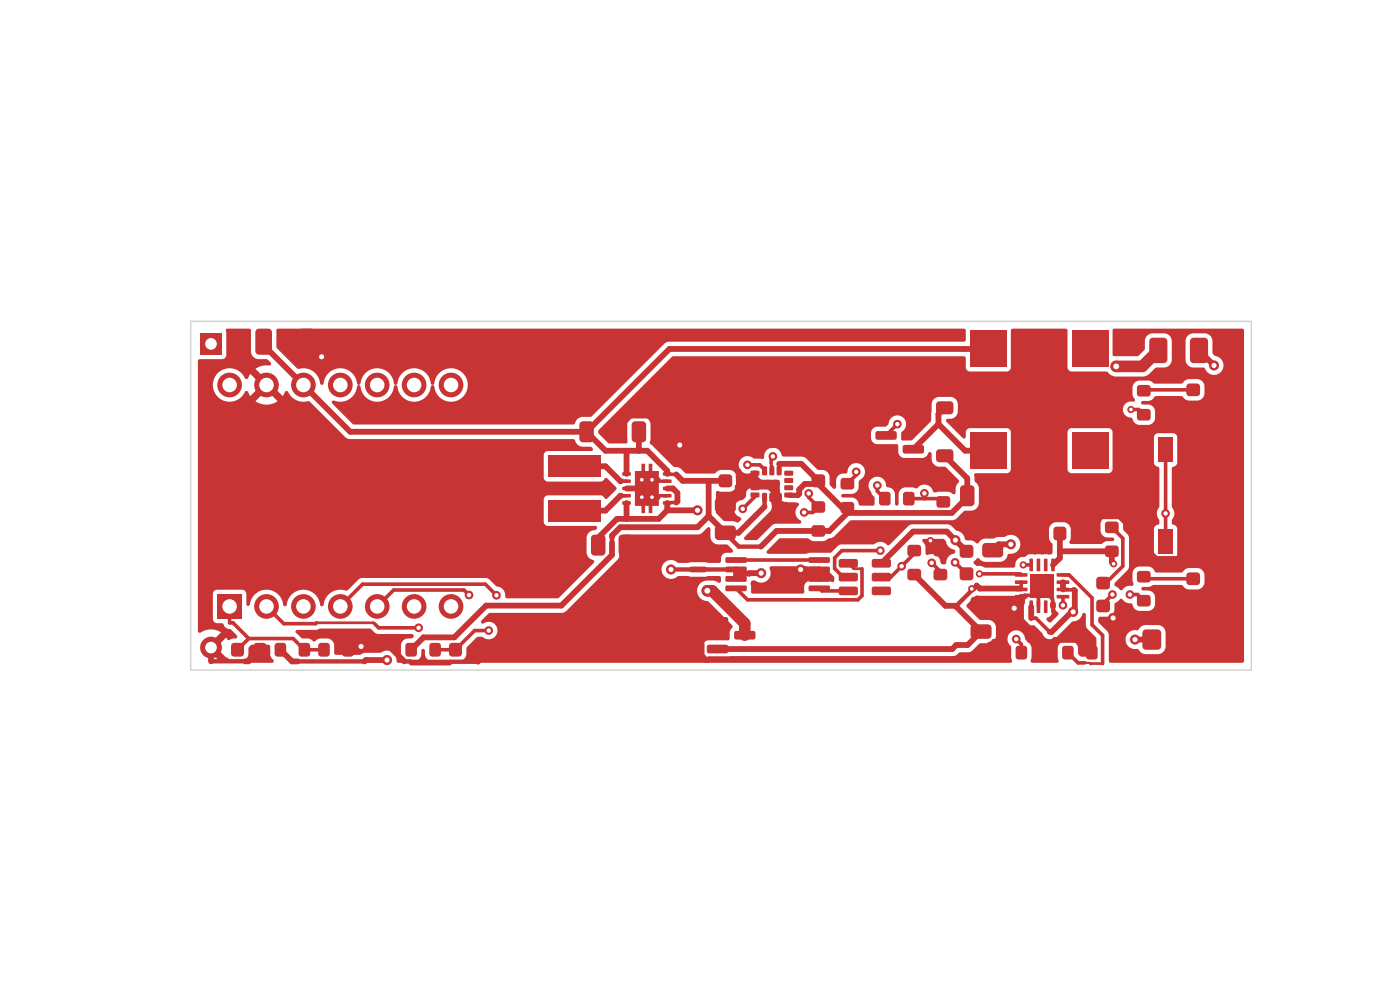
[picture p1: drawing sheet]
<svg xmlns="http://www.w3.org/2000/svg" width="297mm" height="210mm" viewBox="0 0 297 210" stroke-linecap="round" stroke-linejoin="round" font-family="sans-serif">
<g fill="#c83434">
<path d="M245.7 112.2h3.1v5.3h-3.1z"/>
<path d="M245.7 92.8h3.1v5.3h-3.1z"/>
<path d="M257.4 112.2h3.1v5.3h-3.1z"/>
<path d="M257.4 92.8h3.1v5.3h-3.1z"/>
<path d="M185.8 91.6l.4-.2 3.8 .1 .2 .4v1.1l-.4 .3h-3.8l-.3-.5z"/>
<path d="M185.8 97.4l.4-.1h3.8l.2 .5v1.1l-.4 .2h-3.8l-.3-.4z"/>
<path d="M191.6 94.5l.3-.1h3.8l.3 .4v1.1l-.4 .3h-3.8l-.3-.4z"/>
<path d="M206.1 132.7l.6-.3h2.9a.77 .77 0 0 1 .8 .8v1.5a.77 .77 0 0 1-.8 .8h-2.9a.77 .77 0 0 1-.8-.8v-1.5z"/>
<path d="M206.1 126.8l.6-.2h2.9a.77 .77 0 0 1 .8 .8v1.5a.77 .77 0 0 1-.8 .8h-2.9a.77 .77 0 0 1-.8-.8v-1.5z"/>
<path d="M198.8 105.4l.5-.2h1.7a.62 .62 0 0 1 .6 .7v1.2a.62 .62 0 0 1-.6 .6h-1.7a.62 .62 0 0 1-.7-.6v-1.2z"/>
<path d="M198.8 100.3l.5-.2h1.7a.62 .62 0 0 1 .6 .7v1.2a.62 .62 0 0 1-.6 .6h-1.7a.62 .62 0 0 1-.7-.6v-1.2z"/>
<path d="M154 118.3l4.2-.1 .2 .3v.7l-.3 .2h-4l-.2-.3z"/>
<path d="M154 120.3l4.2-.1 .2 .3v.7l-.3 .2h-4l-.2-.3z"/>
<path d="M154 122.3l4.2-.1 .2 .3v.7l-.3 .2h-4l-.2-.3z"/>
<path d="M154 124.3l4.2-.1 .2 .3v.7l-.3 .2h-4l-.2-.3z"/>
<path d="M171.6 124.3l4.3-.1 .2 .3-.1 .7-.2 .2h-4.1l-.2-.3z"/>
<path d="M171.6 122.3l4.3-.1 .2 .3-.1 .7-.2 .2h-4.1l-.2-.3z"/>
<path d="M171.6 120.3l4.3-.1 .2 .3-.1 .7-.2 .2h-4.1l-.2-.3z"/>
<path d="M171.6 118.3l4.3-.1 .2 .3-.1 .7-.2 .2h-4.1l-.2-.3z"/>
<path d="M215.6 137.2l.5-.2h1.2a.62 .62 0 0 1 .6 .6v1.7a.62 .62 0 0 1-.6 .6h-1.2a.62 .62 0 0 1-.7-.6v-1.7z"/>
<path d="M220.7 137.2l.4-.2h1.3a.62 .62 0 0 1 .6 .6v1.7a.62 .62 0 0 1-.6 .6h-1.3a.62 .62 0 0 1-.6-.6v-1.7z"/>
<path d="M215.3 121.6h2.6l.1 .6-.2 .1h-2.4z"/>
<path d="M215.3 123.2l2.6-.1 .1 .7-.2 .1h-2.4z"/>
<path d="M215.3 124.7h2.6l.1 .6-.2 .1h-2.4z"/>
<path d="M215.3 126.3l2.6-.1 .1 .6-.2 .2h-2.4z"/>
<path d="M218.4 127.4l.7 .1v2.4l-.1 .1-.6-.1z"/>
<path d="M220 127.4l.7 .1v2.4l-.1 .1-.7-.1z"/>
<path d="M221.5 127.4l.7 .1v2.4l-.1 .1-.6-.1z"/>
<path d="M223.1 127.4l.7 .1v2.4l-.1 .1-.7-.1z"/>
<path d="M224.2 126.3l2.5-.1 .1 .6-.1 .2h-2.4z"/>
<path d="M224.2 124.7h2.5l.1 .6-.1 .1h-2.4z"/>
<path d="M224.2 123.2l2.5-.1 .1 .7-.1 .1h-2.4z"/>
<path d="M224.2 121.6h2.5l.1 .6-.1 .1h-2.4z"/>
<path d="M223.1 118.5l.7 .1v2.4l-.1 .2-.7-.1z"/>
<path d="M221.5 118.5l.7 .1v2.4l-.1 .2-.6-.1z"/>
<path d="M220 118.5l.7 .1v2.4l-.1 .2-.7-.1z"/>
<path d="M218.4 118.5l.7 .1v2.4l-.1 .2-.6-.1z"/>
<path d="M218.6 121.8h4.9v4.9h-4.9z"/>
<path d="M251.9 86.4l.4-.2h1.6a.67 .67 0 0 1 .7 .7v1.3a.67 .67 0 0 1-.7 .7h-1.6a.67 .67 0 0 1-.6-.7v-1.3z"/>
<path d="M251.9 81.5l.4-.2h1.6a.67 .67 0 0 1 .7 .7v1.4a.67 .67 0 0 1-.7 .6h-1.6a.67 .67 0 0 1-.6-.6v-1.4z"/>
<path d="M132 100.2h1.7l.1 .6-1.7 .1z"/>
<path d="M132 101.8l1.7-.1 .1 .6-1.7 .1z"/>
<path d="M132 103.3h1.7l.1 .6-1.7 .1z"/>
<path d="M132 104.8h1.7l.1 .6-1.7 .1z"/>
<path d="M132 106.4l1.7-.1 .1 .7-1.7 .1z"/>
<path d="M140.7 106.4l1.7-.1 .1 .7-1.8 .1z"/>
<path d="M140.7 104.8h1.7l.1 .6-1.8 .1z"/>
<path d="M140.7 103.3h1.7l.1 .6-1.8 .1z"/>
<path d="M140.7 101.8l1.7-.1 .1 .6-1.8 .1z"/>
<path d="M140.7 100.2h1.7l.1 .6-1.8 .1z"/>
<path d="M136.1 98.4h.7v1.5h.8v-1.5h.8v1.5h1.4v7.4h-1.4v1.6h-.8v-1.6h-.8v1.6h-.7v-1.6h-1.4v-7.4h1.4z"/>
<path d="M192.7 120.8l.4-.2h1.7a.62 .62 0 0 1 .6 .7v1.2a.62 .62 0 0 1-.6 .6h-1.7a.62 .62 0 0 1-.6-.6v-1.2z"/>
<path d="M192.7 115.7l.4-.1h1.7a.62 .62 0 0 1 .6 .6v1.2a.62 .62 0 0 1-.6 .6h-1.7a.62 .62 0 0 1-.6-.6v-1.2z"/>
<path d="M150.1 131l.3-.1h3.8l.3 .5v1.1l-.5 .2h-3.8l-.3-.4z"/>
<path d="M150.1 136.9l.3-.1h3.8l.3 .4v1.1l-.5 .3h-3.8l-.3-.5z"/>
<path d="M155.9 134l.3-.2 3.8 .1 .3 .4-.1 1.1-.4 .3-3.8-.1-.3-.4z"/>
<path d="M198.2 120.8l.4-.2h1.7a.62 .62 0 0 1 .7 .7v1.2a.62 .62 0 0 1-.7 .6h-1.7a.62 .62 0 0 1-.6-.6v-1.2z"/>
<path d="M198.2 115.7l.4-.1h1.7a.62 .62 0 0 1 .7 .6v1.2a.62 .62 0 0 1-.7 .6h-1.7a.62 .62 0 0 1-.6-.6v-1.2z"/>
<path d="M125.6 113.6l.5-.2h1.6a.77 .77 0 0 1 .7 .8v2.9a.77 .77 0 0 1-.7 .8h-1.6a.77 .77 0 0 1-.7-.8v-2.9z"/>
<path d="M131.4 113.6l.6-.2h1.5a.77 .77 0 0 1 .8 .8v2.9a.77 .77 0 0 1-.8 .8h-1.5a.77 .77 0 0 1-.8-.8v-2.9z"/>
<path d="M134.2 89.6l.6-.2h1.5a.77 .77 0 0 1 .8 .7v3a.77 .77 0 0 1-.8 .7h-1.5a.77 .77 0 0 1-.8-.7v-3z"/>
<path d="M140.1 89.6l.5-.2h1.6a.77 .77 0 0 1 .7 .7v3a.77 .77 0 0 1-.7 .7h-1.6a.77 .77 0 0 1-.7-.7v-3z"/>
<path d="M208.6 115.4l.5-.2h3a.77 .77 0 0 1 .7 .7v1.6a.77 .77 0 0 1-.7 .8h-3a.77 .77 0 0 1-.7-.8v-1.6z"/>
<path d="M208.6 109.5l.5-.2h3a.77 .77 0 0 1 .7 .8v1.5a.77 .77 0 0 1-.7 .8h-3a.77 .77 0 0 1-.7-.8v-1.5z"/>
<path d="M42.5 70.6h4.6v4.7h-4.6z"/>
<path d="M241.4 126.4l.4-.2h1.7a.62 .62 0 0 1 .6 .6v1.2a.62 .62 0 0 1-.6 .7h-1.7a.62 .62 0 0 1-.6-.7v-1.2z"/>
<path d="M241.4 121.3l.4-.2h1.7a.62 .62 0 0 1 .6 .6v1.3a.62 .62 0 0 1-.6 .6h-1.7a.62 .62 0 0 1-.6-.6v-1.3z"/>
<path d="M205.8 70.2h7.7v7.7h-7.7z"/>
<path d="M205.8 91.8h7.7v7.7h-7.7z"/>
<path d="M227.4 91.8h7.7v7.7h-7.7z"/>
<path d="M227.4 70.2h7.7v7.7h-7.7z"/>
<path d="M116.3 106h11.1v4.6h-11.1z"/>
<path d="M116.3 96.6h11.1v4.6h-11.1z"/>
<path d="M251.9 126.5l.4-.2h1.6a.67 .67 0 0 1 .7 .6v1.4a.67 .67 0 0 1-.7 .7h-1.6a.67 .67 0 0 1-.6-.7v-1.4z"/>
<path d="M251.9 121.6l.4-.2h1.6a.67 .67 0 0 1 .7 .7v1.3a.67 .67 0 0 1-.7 .7h-1.6a.67 .67 0 0 1-.6-.7v-1.3z"/>
<path d="M234.6 115.9l.4-.2h1.7a.62 .62 0 0 1 .6 .6v1.3a.62 .62 0 0 1-.6 .6h-1.7a.62 .62 0 0 1-.6-.6v-1.3z"/>
<path d="M234.6 110.8l.4-.2h1.7a.62 .62 0 0 1 .6 .6v1.3a.62 .62 0 0 1-.6 .6h-1.7a.62 .62 0 0 1-.6-.6v-1.3z"/>
<path d="M123.1 89.6l.6-.2h1.5a.77 .77 0 0 1 .8 .7v3a.77 .77 0 0 1-.8 .7h-1.5a.77 .77 0 0 1-.8-.7v-3z"/>
<path d="M129 89.6l.5-.2h1.6a.77 .77 0 0 1 .7 .7v3a.77 .77 0 0 1-.7 .7h-1.6a.77 .77 0 0 1-.7-.7v-3z"/>
<path d="M232.8 127.4l.4-.2h1.6a.67 .67 0 0 1 .7 .7v1.3a.67 .67 0 0 1-.7 .7h-1.6a.67 .67 0 0 1-.6-.7v-1.3z"/>
<path d="M232.8 122.5l.4-.2h1.6a.67 .67 0 0 1 .7 .7v1.4a.67 .67 0 0 1-.7 .6h-1.6a.67 .67 0 0 1-.6-.6v-1.4z"/>
<path d="M203.9 103.1l.5-.2h1.6a.77 .77 0 0 1 .7 .8v2.9a.77 .77 0 0 1-.7 .8h-1.6a.77 .77 0 0 1-.7-.8v-2.9z"/>
<path d="M209.7 103.1l.6-.2h1.5a.77 .77 0 0 1 .8 .8v2.9a.77 .77 0 0 1-.8 .8h-1.5a.77 .77 0 0 1-.8-.8v-2.9z"/>
<path d="M203.8 120.5l.5-.2h1.5a.69 .69 0 0 1 .7 .7v1.4a.69 .69 0 0 1-.7 .7h-1.5a.69 .69 0 0 1-.7-.7v-1.4z"/>
<path d="M203.8 115.8l.5-.2h1.5a.69 .69 0 0 1 .7 .7v1.3a.69 .69 0 0 1-.7 .7h-1.5a.69 .69 0 0 1-.7-.7v-1.3z"/>
<path d="M152.6 100.8l.5-.2h1.5a.69 .69 0 0 1 .7 .7v1.4a.69 .69 0 0 1-.7 .7h-1.5a.69 .69 0 0 1-.7-.7v-1.4z"/>
<path d="M152.6 96l.5-.2h1.5a.69 .69 0 0 1 .7 .7v1.4a.69 .69 0 0 1-.7 .7h-1.5a.69 .69 0 0 1-.7-.7v-1.4z"/>
<path d="M172.3 100.8l.5-.2h1.6a.69 .69 0 0 1 .7 .7v1.4a.69 .69 0 0 1-.7 .7h-1.6a.69 .69 0 0 1-.7-.7v-1.4z"/>
<path d="M172.3 96l.5-.2h1.6a.69 .69 0 0 1 .7 .7v1.4a.69 .69 0 0 1-.7 .7h-1.6a.69 .69 0 0 1-.7-.7v-1.4z"/>
<path d="M159.3 99.9h1.7l.1 .2v.7l-.2 .1h-1.5l-.2-.2z"/>
<path d="M159.3 101.5l1.7-.1 .1 .3v.6l-.2 .2-1.5-.1-.2-.2z"/>
<path d="M159.3 103l1.7-.1 .1 .3v.6l-.2 .2h-1.5l-.2-.3z"/>
<path d="M159.3 104.5h1.7l.1 .2v.7l-.2 .1h-1.5l-.2-.2z"/>
<path d="M161.7 104.6l.8-.1 .2 .2v1.5l-.1 .2-.7 .1-.2-.2z"/>
<path d="M163.3 104.6l.7-.1 .3 .2v1.5l-.2 .2-.6 .1-.3-.2z"/>
<path d="M164.8 104.6l.8-.1 .2 .2v1.5l-.1 .2-.7 .1-.2-.2z"/>
<path d="M166.4 104.5h1.7l.2 .2v.7l-.3 .1h-1.5l-.1-.2z"/>
<path d="M166.4 103l1.7-.1 .2 .3v.6l-.3 .2h-1.5l-.1-.3z"/>
<path d="M166.4 101.5l1.7-.1 .2 .3v.6l-.3 .2-1.5-.1-.1-.2z"/>
<path d="M166.4 99.9h1.7l.2 .2v.7l-.3 .1h-1.5l-.1-.2z"/>
<path d="M164.8 99l.8-.1 .2 .2v1.5l-.1 .2h-.7l-.2-.1z"/>
<path d="M163.3 99l.7-.1 .3 .2v1.5l-.2 .2h-.6l-.3-.1z"/>
<path d="M161.7 99l.8-.1 .2 .2v1.5l-.1 .2h-.7l-.2-.1z"/>
<path d="M151.9 111.7l.5-.2h2.9a.77 .77 0 0 1 .8 .7v1.6a.77 .77 0 0 1-.8 .8h-2.9a.77 .77 0 0 1-.8-.8v-1.6z"/>
<path d="M151.9 105.8l.5-.2h2.9a.77 .77 0 0 1 .8 .8v1.5a.77 .77 0 0 1-.8 .8h-2.9a.77 .77 0 0 1-.8-.8v-1.5z"/>
<path d="M67.7 136.5l.4-.1h1.2a.62 .62 0 0 1 .7 .6v1.7a.62 .62 0 0 1-.7 .6h-1.2a.62 .62 0 0 1-.6-.6v-1.7z"/>
<path d="M72.8 136.5l.4-.1h1.2a.62 .62 0 0 1 .6 .6v1.7a.62 .62 0 0 1-.6 .6h-1.2a.62 .62 0 0 1-.6-.6v-1.7z"/>
<path d="M54.4 69.9l.5-.2h2a.77 .77 0 0 1 .8 .8v4a.77 .77 0 0 1-.8 .8h-2a.77 .77 0 0 1-.7-.8v-4z"/>
<path d="M63.5 69.9l.5-.2h2a.77 .77 0 0 1 .8 .8v4a.77 .77 0 0 1-.8 .8h-2a.77 .77 0 0 1-.7-.8v-4z"/>
<path d="M225.5 137.2l.4-.2h1.3a.62 .62 0 0 1 .6 .6v1.7a.62 .62 0 0 1-.6 .6h-1.3a.62 .62 0 0 1-.6-.6v-1.7z"/>
<path d="M230.6 137.2l.4-.2h1.2a.62 .62 0 0 1 .7 .6v1.7a.62 .62 0 0 1-.7 .6h-1.2a.62 .62 0 0 1-.6-.6v-1.7z"/>
<path d="M244 71.9l.6-.3h2.3a.77 .77 0 0 1 .8 .8v3.9a.77 .77 0 0 1-.8 .7h-2.3a.77 .77 0 0 1-.8-.7v-3.9z"/>
<path d="M252.7 71.9l.5-.3h2.3a.77 .77 0 0 1 .8 .8v3.9a.77 .77 0 0 1-.8 .7h-2.3a.77 .77 0 0 1-.8-.7v-3.9z"/>
<path d="M49.2 136.6l.5-.2h1.4a.69 .69 0 0 1 .7 .7v1.5a.69 .69 0 0 1-.7 .7h-1.4a.69 .69 0 0 1-.7-.7v-1.5z"/>
<path d="M54 136.6l.5-.2h1.4a.69 .69 0 0 1 .7 .7v1.5a.69 .69 0 0 1-.7 .7h-1.4a.69 .69 0 0 1-.7-.7v-1.5z"/>
<path d="M223.7 111.9l.5-.2h1.3a.69 .69 0 0 1 .7 .7v1.5a.69 .69 0 0 1-.7 .7h-1.3a.69 .69 0 0 1-.7-.7v-1.5z"/>
<path d="M228.4 111.9l.5-.2h1.4a.69 .69 0 0 1 .7 .7v1.5a.69 .69 0 0 1-.7 .7h-1.4a.69 .69 0 0 1-.7-.7v-1.5z"/>
<path d="M242.6 133.7l.5-.2h2.5a.77 .77 0 0 1 .7 .8v2.8a.77 .77 0 0 1-.7 .7h-2.5a.77 .77 0 0 1-.8-.7v-2.8z"/>
<path d="M251.5 133.7l.5-.2h2.5a.77 .77 0 0 1 .8 .8v2.8a.77 .77 0 0 1-.8 .7h-2.5a.77 .77 0 0 1-.7-.7v-2.8z"/>
<path d="M86.2 136.5l.4-.1h1.2a.62 .62 0 0 1 .7 .6v1.7a.62 .62 0 0 1-.7 .6h-1.2a.62 .62 0 0 1-.6-.6v-1.7z"/>
<path d="M91.3 136.5l.4-.1h1.2a.62 .62 0 0 1 .6 .6v1.7a.62 .62 0 0 1-.6 .6h-1.2a.62 .62 0 0 1-.6-.6v-1.7z"/>
<path d="M241.4 86.9l.4-.2h1.7a.62 .62 0 0 1 .6 .7v1.2a.62 .62 0 0 1-.6 .6h-1.7a.62 .62 0 0 1-.6-.6v-1.2z"/>
<path d="M241.4 81.8l.4-.1h1.7a.62 .62 0 0 1 .6 .6v1.2a.62 .62 0 0 1-.6 .6h-1.7a.62 .62 0 0 1-.6-.6v-1.2z"/>
<path d="M178.1 118.7l.3-.1h3.3l.3 .4v1.1l-.5 .3h-3.3l-.3-.4z"/>
<path d="M178.1 121.6l.3-.1h3.3l.3 .5v1.1l-.5 .2h-3.3l-.3-.4z"/>
<path d="M178.1 124.6l.3-.2 3.3 .1 .3 .4v1.1l-.5 .3-3.3-.1-.3-.4z"/>
<path d="M185.1 124.6l.3-.2 3.3 .1 .3 .4v1.1l-.4 .3-3.4-.1-.3-.4z"/>
<path d="M185.1 121.6l.3-.1h3.3l.3 .5v1.1l-.4 .2h-3.4l-.3-.4z"/>
<path d="M185.1 118.7l.3-.1h3.3l.3 .4v1.1l-.4 .3h-3.4l-.3-.4z"/>
<path d="M178.5 106.6l.4-.1h1.7a.62 .62 0 0 1 .6 .6v1.2a.62 .62 0 0 1-.6 .6h-1.7a.62 .62 0 0 1-.6-.6v-1.2z"/>
<path d="M178.5 101.6l.4-.2h1.7a.62 .62 0 0 1 .6 .6v1.2a.62 .62 0 0 1-.6 .6h-1.7a.62 .62 0 0 1-.6-.6v-1.2z"/>
<path d="M186.7 104.5l.4-.2h1.2a.62 .62 0 0 1 .6 .6v1.7a.62 .62 0 0 1-.6 .6h-1.2a.62 .62 0 0 1-.6-.6v-1.7z"/>
<path d="M191.7 104.5l.5-.2h1.2a.62 .62 0 0 1 .6 .6v1.7a.62 .62 0 0 1-.6 .6h-1.2a.62 .62 0 0 1-.6-.6v-1.7z"/>
<path d="M172.3 111.6l.5-.2h1.7a.62 .62 0 0 1 .6 .6v1.2a.62 .62 0 0 1-.6 .7h-1.7a.62 .62 0 0 1-.7-.7v-1.2z"/>
<path d="M172.3 106.5l.5-.2h1.7a.62 .62 0 0 1 .6 .6v1.3a.62 .62 0 0 1-.6 .6h-1.7a.62 .62 0 0 1-.7-.6v-1.3z"/>
<path d="M198.8 95.5l.5-.2h2.3a.69 .69 0 0 1 .7 .7v1.4a.69 .69 0 0 1-.7 .7h-2.3a.69 .69 0 0 1-.7-.7v-1.4z"/>
<path d="M198.8 85.3l.5-.2h2.3a.69 .69 0 0 1 .7 .7v1.4a.69 .69 0 0 1-.7 .7h-2.3a.69 .69 0 0 1-.7-.7v-1.4z"/>
<path d="M58.4 136.5l.5-.1h1.2a.62 .62 0 0 1 .6 .6v1.7a.62 .62 0 0 1-.6 .6h-1.2a.62 .62 0 0 1-.7-.6v-1.7z"/>
<path d="M63.5 136.5l.5-.1h1.2a.62 .62 0 0 1 .6 .6v1.7a.62 .62 0 0 1-.6 .6h-1.2a.62 .62 0 0 1-.7-.6v-1.7z"/>
<path d="M95.4 136.6l.5-.2h1.4a.69 .69 0 0 1 .7 .7v1.5a.69 .69 0 0 1-.7 .7h-1.4a.69 .69 0 0 1-.7-.7v-1.5z"/>
<path d="M100.2 136.6l.5-.2h1.4a.69 .69 0 0 1 .7 .7v1.5a.69 .69 0 0 1-.7 .7h-1.4a.69 .69 0 0 1-.7-.7v-1.5z"/>
<path d="M46.1 126h5.2v5.3h-5.2z"/>
<circle cx="44.8" cy="137.4" r="2.31"/>
<circle cx="56.5" cy="128.6" r="2.62"/>
<circle cx="64.4" cy="128.6" r="2.62"/>
<circle cx="72.2" cy="128.6" r="2.62"/>
<circle cx="80" cy="128.6" r="2.62"/>
<circle cx="87.9" cy="128.6" r="2.62"/>
<circle cx="95.7" cy="128.6" r="2.62"/>
<circle cx="95.7" cy="81.7" r="2.62"/>
<circle cx="87.9" cy="81.7" r="2.62"/>
<circle cx="80" cy="81.7" r="2.62"/>
<circle cx="72.2" cy="81.7" r="2.62"/>
<circle cx="64.4" cy="81.7" r="2.62"/>
<circle cx="56.5" cy="81.7" r="2.62"/>
<circle cx="48.7" cy="81.7" r="2.62"/>
<circle cx="88.8" cy="133.2" r=".92"/>
<circle cx="247.3" cy="108.9" r=".92"/>
<circle cx="103.7" cy="133.8" r=".92"/>
<circle cx="236.1" cy="131.1" r="1.08"/>
<circle cx="144.2" cy="94.4" r="1.08"/>
<circle cx="169.8" cy="120.8" r="1.08"/>
<circle cx="215.2" cy="129" r="1.08"/>
<circle cx="138.3" cy="101.8" r=".77"/>
<circle cx="197.4" cy="114.7" r=".77"/>
<circle cx="68.2" cy="75.7" r="1.08"/>
<circle cx="76.6" cy="137.1" r="1.08"/>
<circle cx="138.3" cy="105.5" r=".77"/>
<circle cx="136.2" cy="105.5" r=".77"/>
<circle cx="136.2" cy="101.8" r=".77"/>
<circle cx="196.1" cy="104.6" r=".92"/>
<circle cx="190.4" cy="90" r=".92"/>
<circle cx="206.1" cy="124.9" r=".77"/>
<circle cx="82.1" cy="140" r="1.08"/>
<circle cx="202.7" cy="114.6" r="1.08"/>
<circle cx="161.5" cy="121.6" r="1.08"/>
<circle cx="142.3" cy="120.8" r="1.08"/>
<circle cx="215.6" cy="135.6" r=".92"/>
<circle cx="217.1" cy="119.8" r=".77"/>
<circle cx="207.8" cy="121.7" r=".77"/>
<circle cx="214.4" cy="115.5" r="1.08"/>
<circle cx="148" cy="108.3" r="1.08"/>
<circle cx="227.7" cy="129.8" r="1.08"/>
<circle cx="225.5" cy="128.4" r=".92"/>
<circle cx="236" cy="126.1" r=".92"/>
<circle cx="257.5" cy="77.5" r="1.08"/>
<circle cx="240.8" cy="135.7" r="1.08"/>
<circle cx="236.2" cy="119.6" r=".77"/>
<circle cx="191.3" cy="120.1" r=".92"/>
<circle cx="202.6" cy="119.3" r=".92"/>
<circle cx="150" cy="125.3" r="1.23"/>
<circle cx="186.8" cy="116.8" r=".92"/>
<circle cx="197.7" cy="119.4" r=".92"/>
<circle cx="236.8" cy="77.7" r="1.23"/>
<circle cx="239.7" cy="126.1" r=".92"/>
<circle cx="105.3" cy="126.3" r=".92"/>
<circle cx="157.6" cy="107.9" r=".92"/>
<circle cx="181.6" cy="100.1" r=".92"/>
<circle cx="164" cy="96.8" r=".92"/>
<circle cx="99.5" cy="126.2" r=".92"/>
<circle cx="158.6" cy="98.6" r=".92"/>
<circle cx="170.6" cy="108.7" r=".92"/>
<circle cx="171.6" cy="104.7" r=".92"/>
<circle cx="239.9" cy="86.9" r=".77"/>
<circle cx="186.1" cy="103" r=".92"/>
</g>
<g fill="none" stroke="#c83434" stroke-width=".77">
<path d="M158.6 98.6h2.6l1 1v.3M163.7 98.9v1M164 96.8l-.4 .4v1.1M190.4 90l-2.4 2.4M239.9 86.9h1.6l1.1 1.1M247.3 95.4v19.5M253.1 82.7h-10.3l-.2 .2M156.2 118.8h17.6M160.2 105v.3l-2.6 2.6M171.6 104.7v.8l2 2-1.1 1.2h-1.9M181.6 100.1v.6l-1.8 1.9M186.1 103v1.2l1.6 1.6"/>
<path d="M186.8 116.8h-8.2l-1.5 1.5v2.3l1.8 1.8h1.1M192.8 105.8h6.6l.7 .7M193.9 116.8v.6l-4.9 5h-2M196.1 104.6v1.2M197.7 119.4l1.8 1.8M202.6 119.3l2.4 2.4M217.1 119.8h1.7M235.9 111.9l2.3 2.3v5.9l-3.6 3.6h-.6M48.7 128.6v3.5h.7l3.4 3.4M52.8 135.5h9.4l2.4 2.3h4.1M52.8 135.5l-2.4 2.3M56.5 128.6l3.7 3.7h6.8l.1-.2"/>
<path d="M79.5 132.4l.8 .8h8.5M99.5 126.2l-1.1-1h-14.9l-3.5 3.4M103.7 133.8h-3l-4.1 4h-4.3M105.3 126.3l-2.3-2.4h-26.1l-4.7 4.7M173.8 124.8l.5 .5h5.7M182.9 120.6v5.8l-.9 .8h-23.4l-2.4-2.4M199.5 121.2h.1M199.5 121.2v.7M207.8 121.7h8.6l.2 .3M215.6 135.6l1.1 1.1v1.7M215.8 127.4h.4M216.2 127h.4"/>
<path d="M216.6 123.5v1.5l-.2-.2M218.8 131.1h1l2.9 2.9M220.1 126.3h-2.8l-.3 .3h-.4M220.1 126.3h.1M220.3 126.4v2.3M222 125.8l1.3 1.3 .1 1M225.5 125l2.3 .1M225.5 126.6v1.8M225.5 122h1.3l4.9 4.8v5.7l2.2 2.3v6M226.5 138.4l2.2 2.2h1.5M236 126.1l-2 2v.4M239.7 126.1h1.6l1.3 1.3"/>
<path d="M242.6 122.3l.5 .5h10"/>
</g>
<path d="M163.6 98.3v.5l.1 .1M180 119.5l1.1 1.1h1.8M67.1 132.1h12.2l.2 .3M233.9 140.8l-2.5 .1" fill="none" stroke="#c83434" stroke-width=".58"/>
<path d="M131.8 102.1h1.1M131.8 105.2h1.1M139.5 101.8l.3 .3h1.7M141.5 105.2h-1.7l-.3 .3M141.5 100.5l2 .1M143.5 106.6l-2 .1M212.2 135.9h-1.4l-.8 .8" fill="none" stroke="#c83434" stroke-width=".74"/>
<g fill="none" stroke="#c83434" stroke-width="1.2">
<path d="M55.9 72.5v.7l18.4 18.4h50.1M65 72.5l3.2 3.2M209.7 74h-67.7l-17.6 17.6M254.4 74.3l3.1 3.2M121.8 98.9h6.7l3.3 3.2M124.4 91.6l4.1 4h8.8l4.2 4.3v.6M130.3 91.6l3.4-3.4h4.2l6.3 6.2M132.9 95.6v4.9M135.5 91.6v4M144.2 94.4l2.8 2.8h6.9l2.8 2.8v1.5M144.2 94.4h26.6l2.8 2.8h13.4l1 1h9l3.1 3.2M144.2 94.4h.1"/>
<path d="M165.3 98.4h4.7l3.6 3.6v.7M199.1 90l5.6 5.6h5M199.1 90l-5.3 5.3M200.4 86.5l-1.3 1.3v2.2M200.4 96.7l4.8 4.8v4l-3.3 3.3h-22.1M253.1 87.6l4.2 4.1h1.7v30.1l-5.9 5.8v7.9l.2 .2M129.8 115.1v2.6l-10.7 10.8h-16l-6.7 6.7h-6.5l-2.7 2.6M131.8 105.2l-3.3 3.1h-6.7M132.8 115.6v16.2M132.9 103.6h4.3l-1 1.1v.8h3.3M132.9 106.7v3.4M136.2 101.8h3.3"/>
<path d="M141.5 103.6h1.3l.9 1v1.7l-.2 .3M141.5 108.3l-1.8 1.8h-8.8l-4 4v1.5M141.5 108.3h6.5M141.5 106.7v1.6M143.5 100.6l1.3 1.4h9.1M150.3 109.5l-2.3 2.3h-16.4l-1.8 1.8v.3M150.3 102v7.5M150.3 109.5l3.6 3.5M153.9 113v.1M156.4 104.6l-2.5 2.6M156.4 104.6h.1M159.7 103h.5"/>
<path d="M160.2 103.2h2.9l2.2 2.2M160.2 100.4v1.5h-3.5M162.2 107.5l-5.5 5.5h-2.8M163.8 105.4l.3 .3h1.2M173.6 102.7h-2.9l-1.1 1.1v.9l-.4 .4M173.6 102.7l5 5h1.2v1.1M179.8 108.8l-3.9 3.8h-11.2l-3.3 3.4M197.4 114.7l2.1 2.1M202.7 114.6h.1M205 116.9l-4.1-4.1h-7.2l-6.7 6.7M211.1 109.5h26.4l4.3 4.3v1.3l3.4 3.5h13.8M211.1 109.5l-.5 .5v.9"/>
<path d="M211.1 105.2v4.3M214.4 115.5h-2.6l-1.2 1.2M224.8 113.2v5.2l-1.4 1.4M224.8 116.9h11.1v2.3l.3 .4M233.3 109.5l-3.7 3.7M44.8 137.4v2.9M55.2 137.8l-2.5 2.5h-.7M59.5 137.8l2.5 2.5h1.1M73.8 137.8l.7-.7h8.1l3.2 3.2M132.8 131.8h19.4M132.8 131.8l-6 6h-25.4v2.6M146.7 120.8h2.8"/>
<path d="M148.8 131.8v7.3l1 .9h.3M161.5 121.6l-4.5 .1-.8-.9v2M169.8 120.8h4v2M193.9 121.9l6.7 6.6h2.3v.2l5.2 5.3-2.8 2.8h-2.4l-.9 .9h-49.8M206.2 124.8h.3M207.2 124.2l.6 .6h8.6M208.1 128.1h7M210 136.7l-3 3h-3.7M215.1 128.1l.1 2 7.1 7.2M215.2 129.6l-3 2.9v3.4M215.8 127.4l-.7 .7M216.2 127v.4"/>
<path d="M216.6 126.6v.4M218.8 128.7v2.4M221.1 124.3v.6l.9 .9M221.4 125.3l-1.1 1.1-.2-.1M221.8 138.4v-.6l2-2.1h5.1l2.7 2.7M223.4 128.1v.6M225.5 123.5v1.5M227.8 125.1l.2 .2v4.1l-.3 .4h-.4l-4.2 4.2h-.4M236.1 131.1h17M240.8 135.7h3.5M82.1 140h-4.5l-.3 .3M87.3 140.6h8.1"/>
</g>
<path d="M156.7 101.5v1.5M156.7 103l-.3 .3v1.3M156.7 103h3M165.3 105.4v.3M165.3 105.5h.1M167.4 105.1h1.8" fill="none" stroke="#c83434" stroke-width="1.1"/>
<g fill="none" stroke="#c83434" stroke-width=".92">
<path d="M165.3 98.4v1.5M129.8 113.9v1.2M153.9 113.1l2.8 2.9h4.7M160.2 103v.5M162.2 105.5v2M163.8 105.4l-.1 .1M167.3 105l.1 .1M142.3 120.8h4.4M149.5 120.8h6.7M203.3 139.7h-52.9l-.3 .3M206.2 124.9l-.1 .3-3.2 3.3M206.2 124.8v.1"/>
<path d="M207.2 124.2l-.7 .6M44.8 140.3h7.2M63.1 140.3h14.2M85.8 140.3h1.2l.3 .3M101.4 140.4h-5.9l-.1 .2"/>
</g>
<path d="M230.2 140.6h.9l.3 .3" fill="none" stroke="#c83434" stroke-width=".46"/>
<path d="M245.7 74.3l-3.4 3.4h-5.5M150 125.3h1.1l6.9 6.9v2.5" fill="none" stroke="#c83434" stroke-width="2.5"/>
<g fill="#c83434">
<path d="M44.9 138.6a1.24 1.24 0 0 0 1.1-1.1l2 2h.3l.5 .4a.38 .38 0 0 1 .1 .4 .38 .38 0 0 1-.4 .3h-1.6z"/>
<path d="M52.8 137.3l.7-.5h3.6l.2 .3v1.9l.5 .8a.42 .42 0 0 1 .3 .4 .42 .42 0 0 1-.4 .4h-5.4a.38 .38 0 0 1-.4-.3 .38 .38 0 0 1 .1-.4l.5-.5a2.62 2.62 0 0 0 .2-1.9z"/>
<path d="M62.7 133.8l.3-.2h4.1l.8-.3h10.6l.2 .1a2.3 2.3 0 0 0 1.4 1.1h7.2a.48 .48 0 0 1 .5 .5 .48 .48 0 0 1-.5 .4 1.68 1.68 0 0 0-2.2 1.4v2.2l.4 .8a.42 .42 0 0 1 .3 .4 .42 .42 0 0 1-.3 .4h-1l-.4-.2a2.12 2.12 0 0 0-1-2.2 2.12 2.12 0 0 0-2.4 .3h-3.3l-1 .4h-5.1l-.4-.4v-1.7a1.51 1.51 0 0 0-1.4-1.4 2.69 2.69 0 0 0-2.5 .5 .4 .4 0 0 1-.4 .2 .4 .4 0 0 1-.3-.2 2.72 2.72 0 0 0-2.3-.5l-1-1a.42 .42 0 0 1-.3-.6z"/>
<path d="M89.5 137.7a.38 .38 0 0 1 .4 0 .38 .38 0 0 1 .2 .3l.1 1 .4 .8a.42 .42 0 0 1 .3 .4 .42 .42 0 0 1-.4 .4h-1.5a.42 .42 0 0 1-.4-.4 .42 .42 0 0 1 .3-.4 2.43 2.43 0 0 0 .5-2z"/>
<path d="M103.7 130.1l.2-.1 15.8-.1 11.4-11.2 .3-.8-.1-3.5 .8-.9 .3-.1h15.8l.7-.3 1.2-1.2a.38 .38 0 0 1 .4-.1 .38 .38 0 0 1 .2 .4l.1 2.1a1.65 1.65 0 0 0 1.5 1.2h2l1.1 1.1a.38 .38 0 0 1 .1 .4 .38 .38 0 0 1-.4 .3 2.12 2.12 0 0 0-1.6 .2l-.5 .6v.7a.45 .45 0 0 1-.4 .6h-2.4l-.5-.1-6 .1a2.03 2.03 0 0 0-2.8 .1 2.03 2.03 0 0 0 .1 2.8 2.03 2.03 0 0 0 2.9-.1l5.8 .1 .5-.1h2.4l.3 .2v.8a.38 .38 0 0 1-.1 .4 .38 .38 0 0 1-.4 0l-1.1-.4a2.67 2.67 0 0 0-3.2 1.1 2.23 2.23 0 0 0 2.1 3.2l5.2 5.3-.6 1.2v1.4l-.2 .4h-4.4a1.38 1.38 0 0 0-1.2 1.2l.2 1.8 .6 .6 .4 .1h4l.8-.3h47.2l.8-.3 .6-.5 2.3-.1 2-1.8 1.8-.1a1.67 1.67 0 0 0 1.6-1.5v-2.1a1.68 1.68 0 0 0-1.6-1.3l-1.9-.1-2.8-2.8 .1-.4 1.9-1.8h10.3a.38 .38 0 0 1 .3 .5l-.4 1.6v2.9a1.62 1.62 0 0 0 2.2 1.2l1.7 1.7a1.71 1.71 0 0 0 1.4 1.3h.8l.7-.3 3.4-3.4a2.4 2.4 0 0 0 2.3-1.8 .38 .38 0 0 1 .4-.1 .38 .38 0 0 1 .3 .4v2.6l2.2 2.4-.1 4-.3 .1h-.5l-2.5-.3-.5-.5v-1.2a1.52 1.52 0 0 0-1.4-1.4 2.69 2.69 0 0 0-2.5 .4l-.4 1v1.9l.2 .7a.37 .37 0 0 1-.4 .5l-5.4-.1-.2-.3 .2-.8v-1.9a1.87 1.87 0 0 0-.9-1.4l-.5-.6a1.9 1.9 0 0 0-2.8-1.5 1.9 1.9 0 0 0-.1 3.2v2.2l.2 .7a.37 .37 0 0 1-.3 .5l-116.1-.1a.38 .38 0 0 1 0-.6l.4-.5a2.62 2.62 0 0 0 .2-1.9l2.2-2.3 1.1-.1a1.9 1.9 0 0 0 3.2-.6 1.9 1.9 0 0 0-2-2.6l-.8 .4a.38 .38 0 0 1-.5-.1 .38 .38 0 0 1 0-.5z"/>
<path d="M142.5 75.7l.3-.1h61.7l.4 .4v2.1a.92 .92 0 0 0 .8 .7h8a.91 .91 0 0 0 .7-.8v-7.9l.3-.4h11.4l.4 .4v8a.92 .92 0 0 0 .8 .7h7.4l.4 .3a2.17 2.17 0 0 0 1.5 .8h6l1.1-.5 1.5-1.4h1.8a1.67 1.67 0 0 0 1.6-1.6v-4.1h2.9v4.2a1.66 1.66 0 0 0 1.6 1.5h2.4a2.07 2.07 0 0 0 3.6 .8 2.07 2.07 0 0 0-1.5-3.4l-.4-.5v-2.6a1.67 1.67 0 0 0-1.5-1.6h-2.7a1.66 1.66 0 0 0-1.5 1.6h-2.9v-.3a1.67 1.67 0 0 0-1.6-1.3h-2.7a1.66 1.66 0 0 0-1.4 1.6l-.1 1.9-1.4 1.4h-4.9l-.4-.2-.1-5.3 .4-.4h27.1l.4 .2v70.3l-.4 .4-28.1-.1-.2-.3v-4.3h3.6a2.11 2.11 0 0 0 2.6 1.8l.5 .6 .8 .4 3 .1a1.67 1.67 0 0 0 1.6-1.6l-.1-3.3a1.67 1.67 0 0 0-1.5-1.3h-2.8a1.9 1.9 0 0 0-1.4 1l-.3 .1a2 2 0 0 0-2.4 2.2h-3.6l-.1-1.6-2.1-2.4v-.9l.4-.2a2.76 2.76 0 0 0 2.6-.4 2.75 2.75 0 0 0 .5-2.4l1-.8a.39 .39 0 0 1 .4-.2 .39 .39 0 0 1 .3 .3l.8 .5 1.1 .2a2.01 2.01 0 0 0 1.6 1.6h2.1a1.54 1.54 0 0 0 1.2-1.4v-1.5l-.1-.6a1.97 1.97 0 0 0-2.4-.8 .38 .38 0 0 1-.4-.4 .38 .38 0 0 1 .4-.4 2.28 2.28 0 0 0 2-.3l6.1-.1 1.4 .9h2a1.57 1.57 0 0 0 1.5-1.4v-1.6a1.59 1.59 0 0 0-1.5-1.5h-2l-1.4 1h-5.3l-.2-.1-.2-.4a1.51 1.51 0 0 0-1.3-.8h-2.1a1.53 1.53 0 0 0-1.2 1.4v1.5l.2 .8a.39 .39 0 0 1-.6 .4 2.07 2.07 0 0 0-1.9 .9h-.4l-.5-.6-.6-.3-.1-.4 2.8-3 .3-.6v-6.3l-.3-.6-.9-1.1v-1.2a1.53 1.53 0 0 0-1.4-1.4h-2.2a1.54 1.54 0 0 0-1.2 1.4 2.69 2.69 0 0 0 .4 2.5l.8 .4 1.6 .1a.38 .38 0 0 1 .1 .5 .38 .38 0 0 1-.4 .2 2.3 2.3 0 0 0-2.1 .4l-.3 .2h-6.4a.39 .39 0 0 1-.3-.2 .39 .39 0 0 1 .1-.5l.2-.6-.1-2.1a1.6 1.6 0 0 0-1.4-1.2h-1.8a1.59 1.59 0 0 0-1.4 1.5l.1 2 .7 1.1v1.8a.84 .84 0 0 1-1.2 .4l-1.1 .1-1.9-.1a1.62 1.62 0 0 0-1.7 .5 1.84 1.84 0 0 0-2.1 2.1l-.3 .2h-6l-1-.4h-.4a.94 .94 0 0 1-1.1-.7l.7-.8 .4-.1 1.1 .8h3.8a1.91 1.91 0 0 0 1.3-1.6l.4-.1a2.04 2.04 0 0 0 2.2-2.7 2.04 2.04 0 0 0-3.4-.9h-1.4l-.8 .3-2.1 .1-.4 .2-.7 .6a.38 .38 0 0 1-.6 0l-.8-.4-1.4-.2a2.37 2.37 0 0 0-2-2l-1-1-.7-.3h-7.6l-.7 .3-4.1 4.1-.4 .1a2.09 2.09 0 0 0-3-.2h-6.9l-.6 .3-1.6 1.5h-4.5l-.7 .2h-8l-.4-.2v-.3l2.9-2.8h5.8l1.3 .6h2l.6-.2 .5-.4 1.2-.3 3.6-3.5h21.6l.8-.4 1.8-1.7h1.4a1.67 1.67 0 0 0 1.6-1.5l-.1-3.5-.1-.4-.7-.8-.2-1.2 .2-.4 6.9-.1a.91 .91 0 0 0 .7-.8v-8h12.1v8.1a.92 .92 0 0 0 .8 .7h7.9a.91 .91 0 0 0 .8-.8v-6.9h8.8v5.5a.86 .86 0 0 0 .8 .8l.4 .4-.1 8.3a2.16 2.16 0 0 0 .1 2.7l-.1 .7-.4 .2a.92 .92 0 0 0-.7 .8v5.6a.92 .92 0 0 0 .8 .7h3.4a.92 .92 0 0 0 .7-.8v-5.6a.85 .85 0 0 0-.8-.7l-.3-.2v-.9a2.05 2.05 0 0 0 0-2.7v-8.1l.3-.4a.85 .85 0 0 0 .8-.8v-5.5l-.1-.4-.6-.4h-3.4a.91 .91 0 0 0-.8 .8h-8.8v-1.2l-.4-.5-.3-.2h-8.1a.92 .92 0 0 0-.7 .8h-12.1l-.1-.4-.6-.4h-8.1a.92 .92 0 0 0-.7 .8l-.1 1.3-.3 .1-3.7-3.5-.1-.4 .1-.2a2.1 2.1 0 0 0 2.4-1.3v-1h35v.5a1.82 1.82 0 0 0 1.9 1.5 2.04 2.04 0 0 0 1.6 1.5h2.1a1.54 1.54 0 0 0 1.2-1.4v-1.7l-.4-.7a2.73 2.73 0 0 0-2.4-.5l-.1-.2a.38 .38 0 0 1 .3-.6 2.17 2.17 0 0 0 2.5-.7l.3-.3h5.4l1.4 .9 2 .1a1.57 1.57 0 0 0 1.5-1.5v-1.6l-.2-.7a1.52 1.52 0 0 0-1.3-.8l-2 .1-1.4 .9h-5.6l-1.2-.7h-2.3l-.8 .5-.4 .7v1.9l.5 1a.41 .41 0 0 1-.7 .4h-.4l-.8 .3-.3 .3-.4 .8h-35a1.81 1.81 0 0 0-1.5-2.4h-2.7a1.59 1.59 0 0 0-1.4 1.5l-.1 3.7-4 3.9-2 .2-.2-.1-.1-1.7a1.91 1.91 0 0 0 0-3.4 1.91 1.91 0 0 0-2.8 1.8l-.5 .4h-1.9a1.38 1.38 0 0 0-1.2 1.2v1.4l.1 .4 .6 .6 .5 .1 4.5 .1 .1 1.7 .4 .8 .3 .2 .5 .1h4.3a1.57 1.57 0 0 0 .9-1.1 .38 .38 0 0 1 .4-.1 .38 .38 0 0 1 .2 .4l.1 1.3a1.59 1.59 0 0 0 1.4 1.4l1.5 .1 2.8 2.7a.41 .41 0 0 1-.2 .7l-.4 .8-.1 1.2-.2 .3-.2 .1-1-.6h-2.4a.68 .68 0 0 1-.7 .2 .68 .68 0 0 1-.4-.7 1.96 1.96 0 0 0-3.4-.2l-.8-.2h-1.6a1.52 1.52 0 0 0-1.4 1.4v2a.4 .4 0 0 1-.4 .5 .4 .4 0 0 1-.3-.5l-.1-2.2a1.65 1.65 0 0 0-1.7-1.3l-.1-.3a1.87 1.87 0 0 0-2.6-1.7 1.87 1.87 0 0 0-.6 3.1l.3 .6 .4 .5 .1 1.3-.2 .4-2.9 .1-.3-.3-.1-.2a1.54 1.54 0 0 0-1.3-1.3l-2.2-.1a.38 .38 0 0 1-.1-.4 .38 .38 0 0 1 .3-.2h2.1a1.54 1.54 0 0 0 1.3-1.4v-1.4a2.14 2.14 0 0 0 .9-3 1.9 1.9 0 0 0-2.2-.6 1.9 1.9 0 0 0-1.2 1.9l-.3 .2a1.61 1.61 0 0 0-2 1.4v1.4l-.1 .2-.4 .2-.9-.9v-1.6a1.81 1.81 0 0 0-2.4-1.5l-3-2.7-4.6-.2a2.33 2.33 0 0 0-2.3-1.8 2 2 0 0 0-1.6 2.2l-.4 .2-1.9-.2a1.88 1.88 0 0 0-2.6 .2 1.88 1.88 0 0 0 .1 2.6 1.88 1.88 0 0 0 2.7-.1h.4l.3 .2a1.32 1.32 0 0 0 1.1 1.7l2.8-.1a.81 .81 0 0 1 .9 1.1v1.6a1.45 1.45 0 0 0 .1 1.5 1.45 1.45 0 0 0 1.4 .6l2 .1a.39 .39 0 0 1 .5 .2 .39 .39 0 0 1-.1 .5 1.96 1.96 0 0 0 .5 3.2 .38 .38 0 0 1-.3 .6l-5.5 .1-3.6 3.4-2.5-.1-.2-.4 .1-.2 5.5-5.5a1.8 1.8 0 0 0 .2-1.7l.1-2a1.35 1.35 0 0 0-1.9-1.1l-2.4-.1a1.53 1.53 0 0 0-1.2 1.9l-.5 .6a1.95 1.95 0 0 0-2 1.7 1.95 1.95 0 0 0 1.5 2.1 .83 .83 0 0 1-.4 .9 .83 .83 0 0 1-1.1-.1l-2.2-.1-1.6-1.7v-4.5l.4-.2 .7 .2h2a1.61 1.61 0 0 0 1.3-1.5 2.85 2.85 0 0 0-.5-2.7l-.8-.4h-2l-.7 .2-.8 .6h-5.9l-1.6-1.3-1-.1-5.1-5 .1-.9v-3.2a1.66 1.66 0 0 0-1.6-1.6h-1.9a1.66 1.66 0 0 0-1.4 1.6v3.6a.38 .38 0 0 1-.3 .5l-3.7-.1-2.1-2v-.7z"/>
<path d="M48 69.8l.3-.1 4.8 .1 .2 .3-.1 4.5a1.66 1.66 0 0 0 1.6 1.6h1.7l.9 .7a.41 .41 0 0 1 0 .5 .41 .41 0 0 1-.5 .1 4.1 4.1 0 0 0-2.7 .7l1.9 2h-.2a1.48 1.48 0 0 0-.9 1.1l-1.9-2-.4 .9a.41 .41 0 0 1-.5 .2 .41 .41 0 0 1-.3-.3 3.6 3.6 0 0 0-5.5-1.2 3.6 3.6 0 0 0 .2 5.6 3.6 3.6 0 0 0 5.3-1.4 .39 .39 0 0 1 .5-.2 .39 .39 0 0 1 .3 .4l.4 .7 1.9-1.9 .1 .2a1.48 1.48 0 0 0 1 .9l-1.9 1.9 .2 .1a4.1 4.1 0 0 0 4.5-.1l-2-1.9 .2-.1a1.48 1.48 0 0 0 .9-1l2 1.9 .4-.8a.38 .38 0 0 1 .4-.3 .38 .38 0 0 1 .3 .2 3.6 3.6 0 0 0 4.4 2l7.8 7.7 .8 .3h47.5l.4 .3a1.93 1.93 0 0 0 1.5 1.4h1.8l.4 .2a.38 .38 0 0 1 .1 .4 .38 .38 0 0 1-.4 .3h-9.3l-.4 .1-.4 .7v4.9a.91 .91 0 0 0 .8 .8h11.4l.6-.4a.42 .42 0 0 1 .7-.3l1.9 1.8 .1 .4-2.2 2.2-.2-.1-.5-.6-.4-.1h-11.4a.92 .92 0 0 0-.8 .8l.1 4.9a.92 .92 0 0 0 .7 .8h10.4a.63 .63 0 0 1-.1 .7 .63 .63 0 0 1-.7 .2 1.67 1.67 0 0 0-1.3 1.5l.1 3.4a1.89 1.89 0 0 0 1.4 1.5l.2 .1-.1 .4-7.6 7.5h-10.8l-.4-.4a2.04 2.04 0 0 0-2-2.2l-1.4-1.4-.7-.3h-26.3l-.7 .3-2.5 2.4a3.7 3.7 0 0 0-5 3.2 .38 .38 0 0 1-.4 .1 .38 .38 0 0 1-.3-.3 3.6 3.6 0 0 0-3.7-3.2 3.6 3.6 0 0 0-3.5 3.4 .38 .38 0 0 1-.4 .1 .38 .38 0 0 1-.2-.3 3.6 3.6 0 0 0-3.7-3.2 3.6 3.6 0 0 0-3.5 3.3 .38 .38 0 0 1-.4 .1 .38 .38 0 0 1-.2-.3l-.1-2.4-.3-.6-.4-.1h-5.5a.91 .91 0 0 0-.8 .8v5.6a.92 .92 0 0 0 .8 .7h1.1l.3 .3a1.54 1.54 0 0 0 1.6 1l1.4 1.5-.2 .4-1.3 .2a.42 .42 0 0 1-.7 0l-.2-.4-2 2a1.24 1.24 0 0 0-1.1-1.1l2-1.9-.1-.1a4 4 0 0 0-4.4 .2l-.2-.1-.2-.3v-57.3l.4-.4h4.9a.92 .92 0 0 0 .7-.8z"/>
<path d="M223.2 129.2a.38 .38 0 0 1 .7 .1l.6 .7v.5l-1.5 1.5h-.4a.88 .88 0 0 1-.6-.8l.1-.2a1.42 1.42 0 0 0 1.1-1.8z"/>
<path d="M219 122.2l.6-.2 2.5 .1a.78 .78 0 0 1 1 .1 .78 .78 0 0 1 .1 1l.1 2.7a.7 .7 0 0 1-.6 .7 1.56 1.56 0 0 0-2.2 .6 .43 .43 0 0 1-.6-.3l-.9-.5a.38 .38 0 0 1-.3-.5l.2-.6-.1-2.6z"/>
<path d="M159.4 123.3l.7-.2a2.11 2.11 0 0 0 2.7 0 2.11 2.11 0 0 0 .4-2.7l.4-.3h7.4l.7 .2h3.7l.3 .3 .3 .8 .9 .9 .1 .8a.38 .38 0 0 1-.6 .4l-.5-.2h-4.2l-.6 .2-.3 .3a2.84 2.84 0 0 0-.2 1.9l-.3 .2h-10.6l-.4-.2 .1-1.3a1.07 1.07 0 0 1 0-1.1z"/>
<path d="M195.7 114.4l4.4-.1 .5 .4a2.35 2.35 0 0 0 1.9 2 .47 .47 0 0 1 .2 .4 .47 .47 0 0 1-.4 .4 1.96 1.96 0 0 0-1.6 2 .68 .68 0 0 1-.7 .3 .68 .68 0 0 1-.5-.6 1.91 1.91 0 0 0-2.8-1.5l-.3-.2-.1-1.7-.4-.7a.41 .41 0 0 1-.2-.7z"/>
<path d="M58.8 69.8l145.7-.1 .4 .2v2.2l-.4 .4h-62.7l-.7 .3-15.6 15.5-2.1 .1a1.89 1.89 0 0 0-1.5 1.5l-.3 .2h-46.5l-.3-.2-4.3-4.3a.4 .4 0 0 1 0-.5 .4 .4 0 0 1 .5-.1 3.6 3.6 0 0 0 4.8-3.2 .38 .38 0 0 1 .4-.1 .38 .38 0 0 1 .3 .3 3.6 3.6 0 0 0 3.7 3.2 3.6 3.6 0 0 0 3.5-3.4 .38 .38 0 0 1 .3-.1 .38 .38 0 0 1 .3 .3 3.6 3.6 0 0 0 3.7 3.2 3.6 3.6 0 0 0 3.5-3.4 .38 .38 0 0 1 .4-.1 .38 .38 0 0 1 .2 .3 3.6 3.6 0 0 0 5.5 2.7 3.6 3.6 0 0 0 0-6 3.6 3.6 0 0 0-5.5 2.6 .38 .38 0 0 1-.3 .4 .38 .38 0 0 1-.4-.4 3.6 3.6 0 0 0-3.7-3.2 3.6 3.6 0 0 0-3.5 3.4 .38 .38 0 0 1-.4 .1 .38 .38 0 0 1-.2-.3 3.6 3.6 0 0 0-3.7-3.2 3.6 3.6 0 0 0-3.5 3.4 .38 .38 0 0 1-.4 .1 .38 .38 0 0 1-.3-.3 3.6 3.6 0 0 0-3.6-3.2 3.6 3.6 0 0 0-3.5 3.4 .38 .38 0 0 1-.4 .1 .38 .38 0 0 1-.3-.3 3.6 3.6 0 0 0-4.7-3l-4.6-4.6v-3.6z"/>
</g>
<path d="M40.4 68.2h225.1v73.9h-225.1z" fill="none" stroke="#d0d2cd" stroke-width=".31"/>
<g fill="#fff">
<circle cx="88.8" cy="133.2" r=".46"/>
<circle cx="247.3" cy="108.9" r=".46"/>
<circle cx="103.7" cy="133.8" r=".46"/>
<circle cx="236.1" cy="131.1" r=".54"/>
<circle cx="144.2" cy="94.4" r=".54"/>
<circle cx="169.8" cy="120.8" r=".54"/>
<circle cx="215.2" cy="129" r=".54"/>
<circle cx="138.3" cy="101.8" r=".39"/>
<circle cx="197.4" cy="114.7" r=".39"/>
<circle cx="68.2" cy="75.7" r=".54"/>
<circle cx="76.6" cy="137.1" r=".54"/>
<circle cx="138.3" cy="105.5" r=".39"/>
<circle cx="136.2" cy="105.5" r=".39"/>
<circle cx="136.2" cy="101.8" r=".39"/>
<circle cx="196.1" cy="104.6" r=".46"/>
<circle cx="190.4" cy="90" r=".46"/>
<circle cx="206.1" cy="124.9" r=".39"/>
<circle cx="82.1" cy="140" r=".54"/>
<circle cx="202.7" cy="114.6" r=".54"/>
<circle cx="161.5" cy="121.6" r=".54"/>
<circle cx="142.3" cy="120.8" r=".54"/>
<circle cx="215.6" cy="135.6" r=".46"/>
<circle cx="217.1" cy="119.8" r=".39"/>
<circle cx="207.8" cy="121.7" r=".39"/>
<circle cx="214.4" cy="115.5" r=".54"/>
<circle cx="148" cy="108.3" r=".54"/>
<circle cx="227.7" cy="129.8" r=".54"/>
<circle cx="225.5" cy="128.4" r=".46"/>
<circle cx="236" cy="126.1" r=".46"/>
<circle cx="257.5" cy="77.5" r=".54"/>
<circle cx="240.8" cy="135.7" r=".54"/>
<circle cx="236.2" cy="119.6" r=".39"/>
<circle cx="191.3" cy="120.1" r=".46"/>
<circle cx="202.6" cy="119.3" r=".46"/>
<circle cx="150" cy="125.3" r=".62"/>
<circle cx="186.8" cy="116.8" r=".46"/>
<circle cx="197.7" cy="119.4" r=".46"/>
<circle cx="236.8" cy="77.7" r=".62"/>
<circle cx="239.7" cy="126.1" r=".46"/>
<circle cx="105.3" cy="126.3" r=".46"/>
<circle cx="157.6" cy="107.9" r=".46"/>
<circle cx="181.6" cy="100.1" r=".46"/>
<circle cx="164" cy="96.8" r=".46"/>
<circle cx="99.5" cy="126.2" r=".46"/>
<circle cx="158.6" cy="98.6" r=".46"/>
<circle cx="170.6" cy="108.7" r=".46"/>
<circle cx="171.6" cy="104.7" r=".46"/>
<circle cx="239.9" cy="86.9" r=".39"/>
<circle cx="186.1" cy="103" r=".46"/>
<circle cx="44.8" cy="72.9" r="1.23"/>
<circle cx="44.8" cy="137.4" r="1.23"/>
<circle cx="48.7" cy="128.6" r="1.54"/>
<circle cx="56.5" cy="128.6" r="1.54"/>
<circle cx="64.4" cy="128.6" r="1.54"/>
<circle cx="72.2" cy="128.6" r="1.54"/>
<circle cx="80" cy="128.6" r="1.54"/>
<circle cx="87.9" cy="128.6" r="1.54"/>
<circle cx="95.7" cy="128.6" r="1.54"/>
<circle cx="95.7" cy="81.7" r="1.54"/>
<circle cx="87.9" cy="81.7" r="1.54"/>
<circle cx="80" cy="81.7" r="1.54"/>
<circle cx="72.2" cy="81.7" r="1.54"/>
<circle cx="64.4" cy="81.7" r="1.54"/>
<circle cx="56.5" cy="81.7" r="1.54"/>
<circle cx="48.7" cy="81.7" r="1.54"/>
</g>
</svg>
